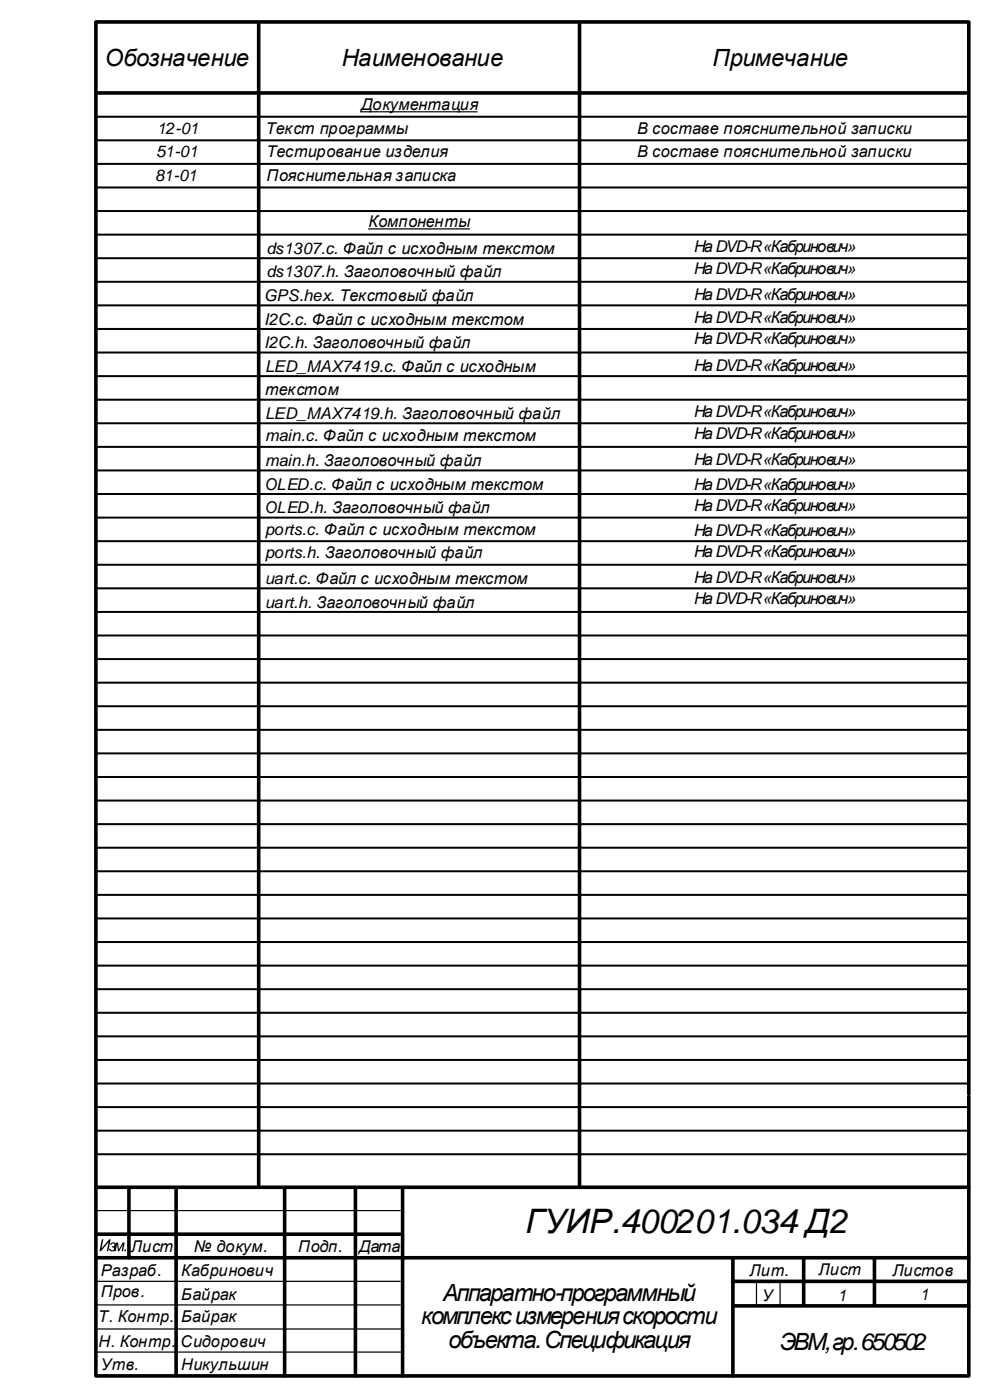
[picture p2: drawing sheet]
<svg xmlns="http://www.w3.org/2000/svg" width="210mm" height="297mm" viewBox="0 0 210 297" stroke-linecap="round" stroke-linejoin="round" font-family="sans-serif">
<defs><g id="words">
<text font-size="7.1" x="111.4" y="261.6">ГУИР.400201.034 Д2</text>
<g font-size="5">
<text x="22.2" y="14">Обозначение</text>
<text x="72.4" y="14">Наименование</text>
<text x="151" y="14">Примечание</text>
<text x="93.8" y="275.8">Аппаратно-программный</text>
<text x="89.2" y="280.7">комплекс измерения скорости</text>
<text x="95" y="285.7">объекта.Спецификация</text>
<text x="165.3" y="286.3">ЭВМ,гр.650502</text>
</g>
<g font-size="3.4">
<text x="76.6" y="23.4">Документация</text>
<text x="33.2" y="28.3">12-01</text>
<text x="56.3" y="28.3">Текст программы</text>
<text x="135" y="28.3">В составе пояснительной записки</text>
<text x="33.1" y="33.2">51-01</text>
<text x="56.5" y="33.3">Тестирование изделия</text>
<text x="135" y="33.3">В составе пояснительной записки</text>
<text x="32.9" y="38.3">81-01</text>
<text x="56.5" y="38.3">Пояснительная записка</text>
<text x="56.5" y="53.8">ds1307.c. Файл с исходным текстом</text>
<text x="78.1" y="48.2">Компоненты</text>
<text x="147.1" y="53.5">НаDVD-R«Кабринович»</text>
<text x="56.5" y="58.8">ds1307.h. Заголовочный файл</text>
<text x="147.1" y="58.1">НаDVD-R«Кабринович»</text>
<text x="56" y="63.7">GPS.hex. Текстовый файл</text>
<text x="147.1" y="63.5">НаDVD-R«Кабринович»</text>
<text x="56" y="68.8">I2C.c. Файл с исходным текстом</text>
<text x="147.1" y="68.5">НаDVD-R«Кабринович»</text>
<text x="56" y="73.8">I2C.h. Заголовочный файл</text>
<text x="147.1" y="73">НаDVD-R«Кабринович»</text>
<text x="56.2" y="78.8">LED_MAX7419.c. Файл с исходным</text>
<text x="56.2" y="83.8">текстом</text>
<text x="147.1" y="78.6">НаDVD-R«Кабринович»</text>
<text x="56.2" y="88.8">LED_MAX7419.h. Заголовочный файл</text>
<text x="147.1" y="88.4">НаDVD-R«Кабринович»</text>
<text x="56.2" y="93.6">main.c. Файл с исходным текстом</text>
<text x="147.1" y="93.1">НаDVD-R«Кабринович»</text>
<text x="56.2" y="98.7">main.h. Заголовочный файл</text>
<text x="147.1" y="98.6">НаDVD-R«Кабринович»</text>
<text x="56" y="103.8">OLED.c. Файл с исходным текстом</text>
<text x="147.1" y="103.9">НаDVD-R«Кабринович»</text>
<text x="56" y="108.8">OLED.h. Заголовочный файл</text>
<text x="56.2" y="113.4">ports.c. Файл с исходным текстом</text>
<text x="147.1" y="113.6">НаDVD-R«Кабринович»</text>
<text x="147.1" y="108.4">НаDVD-R«Кабринович»</text>
<text x="56.2" y="118.4">ports.h. Заголовочный файл</text>
<text x="147.1" y="118.2">НаDVD-R«Кабринович»</text>
<text x="56.2" y="123.9">uart.c. Файл с исходным текстом</text>
<text x="147.1" y="123.6">НаDVD-R«Кабринович»</text>
<text x="56.2" y="128.9">uart.h. Заголовочный файл</text>
<text x="147.1" y="128.2">НаDVD-R«Кабринович»</text>
<text x="27.7" y="265.5">Лист</text>
<text x="41.1" y="265.4">№ докум.</text>
<text x="63.2" y="265.4">Подп.</text>
<text x="76.1" y="265.4">Дата</text>
<text x="21.4" y="270.5">Разраб.</text>
<text x="21.4" y="275.1">Пров.</text>
<text x="38.4" y="270.5">Кабринович</text>
<text x="38.4" y="275.6">Байрак</text>
<text x="158.9" y="270.6">Лит.</text>
<text x="161.5" y="275.9">У</text>
<text x="173.5" y="270.5">Лист</text>
<text x="177.5" y="275.8">1</text>
<text x="189.1" y="270.6">Листов</text>
<text x="195" y="275.6">1</text>
<text x="20.8" y="280.4">Т. Контр.</text>
<text x="38.4" y="280.4">Байрак</text>
<text x="20.8" y="285.6">Н. Контр.</text>
<text x="38.3" y="285.6">Сидорович</text>
<text x="21.4" y="290.5">Утв.</text>
<text x="38.4" y="290.5">Никульшин</text>
</g>
</g></defs>
<g fill="none" stroke="#000" stroke-width=".76">
<path d="M20.3 4.7h185v227.3M20.3 4.8v287M20.4 19.7h184.7M54.8 5.2v246.1M122.8 5.1v246.7M205.3 232.5v59.3M20.3 251.8h185M27.3 252v14.7M37.3 251.8v40M60.3 251.8v40M75.3 251.9v39.9M85.3 251.9v39.9"/>
<path d="M20.3 261.7h64.5M20.3 266.7h64.9M85.3 266.7h120M155.3 266.7v25.1M155.3 276.9h50M155.3 271.7h50M170.3 266.7v10M185.3 267v9.7"/>
</g>
<g fill="none" stroke="#000" stroke-width=".42">
<path d="M20.3 39.8h185M20.3 34.8h185M20.3 29.8h185M20.3 24.8h185M20.3 44.8h185M20.3 59.8h185M20.3 54.8h184.8M20.3 49.8h184.8M20.3 69.8h185M20.3 64.8h185M20.3 79.8h185M20.3 74.8h185"/>
<path d="M20.3 94.8h185M20.3 89.8h185M20.3 84.8h185M20.3 99.8h185M20.3 119.8h185M20.3 114.8h185M20.3 109.8h185M20.3 104.8h185M20.3 139.8h185M20.3 134.8h185M20.3 129.8h185M20.3 124.8h185"/>
<path d="M20.3 144.8h185M20.3 159.8h185M20.3 154.8h185M20.3 149.8h185M20.3 164.8h185M20.3 169.8h185M20.3 174.8h185M20.3 179.8h185M20.3 184.8h185M20.3 189.8h185M20.3 194.8h185M20.3 199.8h185"/>
<path d="M20.3 204.8h185M20.3 209.8h185M20.3 214.8h185M20.3 219.8h185M20.3 224.8h185M20.3 229.8h185M20.3 234.8h185M20.3 239.8h185M20.3 244.8h185"/>
</g>
<path d="M20.3 256.7h64.5M20.3 271.7h64.5M20.3 276.7h64.5M160.3 271.7v5M165.3 271.7v5M20.4 281.8h64.5M20.4 286.7h64.5" fill="none" stroke="#000" stroke-width=".25"/>
<g fill="#000">
<path d="M26.4 265h.3v.3h-.4z"/>
<path d="M21.6 262.8h.3l-.4 1.9 1.7-1.9h.3l-.6 2.5h-.3l.4-1.9-1.6 1.9h-.3zM23.5 263.6a.54 .54 0 0 1 .9-.1 .54 .54 0 0 1-.1 .9 .66 .66 0 0 1-.3 1 .66 .66 0 0 1-.9-.6h.3a.38 .38 0 0 0 .5 .3 .38 .38 0 0 0 .2-.5l-.4-.1 .1-.3h.2a.32 .32 0 0 0 .3-.3 .32 .32 0 0 0-.4-.3 .32 .32 0 0 0-.3 .4l-.2-.1zM24.6 263.5h.4l.2 1.4 .8-1.4h.4l-.3 1.8h-.3l.3-1.5-.8 1.5h-.3l-.2-1.5-.3 1.5h-.3z"/>
</g>
<path d="M20.3 291.8h185" fill="none" stroke="#000" stroke-width=".76" stroke-linecap="butt"/>
<path d="M76.5 23.7h24.7M78 48.5h21.6" fill="none" stroke="#000" stroke-width=".26"/>
<path d="M28.8 266.9h20.1M162.8 271.7v.4" fill="none" stroke="#000" stroke-width=".21"/>
<use href="#words"/>
</svg>
